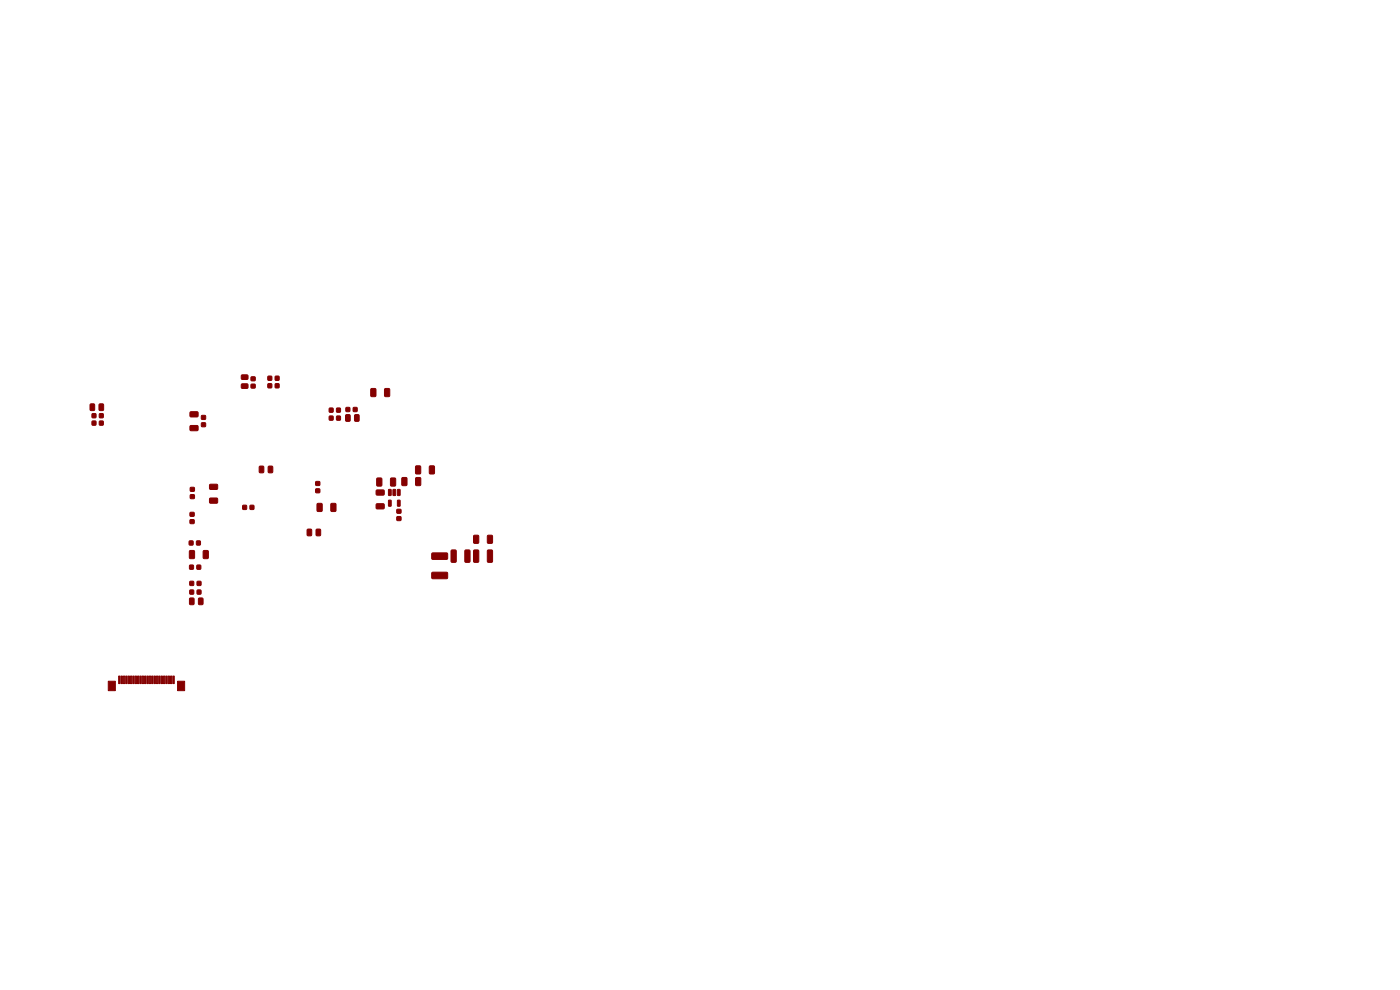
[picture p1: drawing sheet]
<svg xmlns="http://www.w3.org/2000/svg" width="297mm" height="210mm" viewBox="0 0 297 210" stroke-linecap="round" stroke-linejoin="round" font-family="sans-serif">
<g fill="#840000" stroke="#840000" stroke-width=".21">
<path d="M40.2 116.8h.8l.3 .1v1.4l-.2 .2h-.7l-.2-.1z"/>
<path d="M43.2 116.8h.8l.2 .1v1.4l-.1 .2h-.8l-.2-.1z"/>
<path d="M67 102.2h.8v.7h-.8z"/>
<path d="M67 103.7h.8v.8h-.8z"/>
<path d="M21.1 89.3h.8v.9h-.8z"/>
<path d="M19.6 89.3h.7v.9h-.7z"/>
<path d="M75.3 88l.7-.1 .2 .2v1l-.2 .3h-.6l-.2-.2z"/>
<path d="M73.4 88l.6-.1 .3 .2v1l-.2 .3h-.5l-.3-.2z"/>
<path d="M53.1 107.2h.7v.8h-.7z"/>
<path d="M51.5 107.2h.8v.8h-.8z"/>
<path d="M21.1 85.7h.6l.3 .1v1.1l-.2 .2h-.6l-.2-.1z"/>
<path d="M19.2 85.7h.6l.3 .1v1.1l-.2 .2h-.6l-.2-.1z"/>
<path d="M75 86.5h.7v.8h-.7z"/>
<path d="M73.4 86.5h.8v.8h-.8z"/>
<path d="M69.9 86.6h.7v.8h-.7z"/>
<path d="M71.4 86.6h.8v.8h-.8z"/>
<path d="M103.4 116.7h.8l.3 .1v2.3l-.2 .2h-.7l-.2-.2z"/>
<path d="M100.5 116.7h.8l.3 .1v2.3l-.2 .2h-.7l-.2-.2z"/>
<path d="M80 101.5l.8-.1 .2 .1v1.4l-.1 .2h-.8l-.2-.1z"/>
<path d="M82.9 101.5l.8-.1 .2 .1 .1 1.4-.2 .2h-.7l-.3-.1z"/>
<path d="M21.1 87.8h.8v.8h-.8z"/>
<path d="M19.6 87.8h.7v.8h-.7z"/>
<path d="M40.4 103.4h.8v.8h-.8z"/>
<path d="M40.4 105h.8v.7h-.8z"/>
<path d="M84.2 108.1h.8v.7h-.8z"/>
<path d="M84.2 109.6h.8v.8h-.8z"/>
<path d="M42.2 126.9l.6-.1 .3 .2v1l-.2 .3h-.6l-.2-.2z"/>
<path d="M40.3 126.9l.6-.1 .3 .2v1l-.2 .3h-.6l-.2-.2z"/>
<path d="M51.2 79.6l1.3-.1 .1 .3v.6l-.2 .1h-1.1l-.1-.2z"/>
<path d="M51.2 81.5l1.3-.1 .1 .3v.6l-.2 .1h-1.1l-.1-.2z"/>
<path d="M95.7 116.7h.8l.3 .1v2.3l-.2 .2h-.7l-.2-.2z"/>
<path d="M98.7 116.7h.8l.2 .1v2.3l-.1 .2h-.8l-.2-.2z"/>
<path d="M56.9 79.8h.7v.8h-.7z"/>
<path d="M58.4 79.8h.8v.8h-.8z"/>
<path d="M42.8 88.2h.8v.7h-.8z"/>
<path d="M42.8 89.7h.8v.8h-.8z"/>
<path d="M88.2 101.4l.8-.1 .3 .1v1.4l-.2 .2h-.7l-.2-.1z"/>
<path d="M85.3 101.4l.8-.1 .2 .1 .1 1.4-.2 .2h-.7l-.3-.1z"/>
<path d="M69.9 88.3h.7v.8h-.7z"/>
<path d="M71.4 88.3h.8v.8h-.8z"/>
<path d="M65.2 112.3l.7-.1 .2 .2v1l-.1 .3h-.6l-.2-.2z"/>
<path d="M67.1 112.3l.7-.1 .2 .2v1l-.1 .3h-.6l-.2-.2z"/>
<path d="M41.7 114.8h.8v.8h-.8z"/>
<path d="M40.2 114.8h.7v.8h-.7z"/>
<path d="M53.3 81.5h.8v.8h-.8z"/>
<path d="M53.3 80h.8v.7h-.8z"/>
<path d="M58.4 81.4h.8v.8h-.8z"/>
<path d="M56.9 81.4h.7v.8h-.7z"/>
<path d="M40.2 119.9h.8v.8h-.8z"/>
<path d="M41.8 119.9h.8v.8h-.8z"/>
<path d="M44.5 105.7h1.5l.2 .2v.7l-.3 .2-1.3-.1-.2-.2z"/>
<path d="M44.5 102.8l1.5-.1 .2 .3v.7l-.3 .1h-1.3l-.2-.2z"/>
<path d="M78.7 82.5l.8-.1 .2 .2 .1 1.3-.2 .2h-.7l-.2-.1z"/>
<path d="M81.6 82.5l.8-.1 .3 .2v1.3l-.2 .2h-.7l-.2-.1z"/>
<path d="M67.3 106.8h.8l.2 .1 .1 1.4-.2 .2h-.7l-.2-.1z"/>
<path d="M70.2 106.8h.8l.3 .1v1.4l-.2 .2h-.7l-.2-.1z"/>
<path d="M40.4 90.3h1.5l.1 .2v.7l-.2 .2h-1.4l-.1-.3z"/>
<path d="M40.4 87.4l1.5-.1 .1 .3v.7l-.2 .2-1.4-.1-.1-.2z"/>
<path d="M91.6 121.4h3.2l.2 .2v1l-.3 .2h-3l-.1-.3z"/>
<path d="M91.6 117.3h3.2l.2 .2v1l-.3 .2h-3l-.1-.3z"/>
<path d="M55 98.9h.7l.3 .1v1.1l-.2 .2h-.6l-.2-.1z"/>
<path d="M56.9 98.9h.7l.3 .1v1.1l-.2 .2h-.6l-.2-.1z"/>
<path d="M91.1 98.9l.8-.1 .3 .2v1.3l-.2 .2-.7 .1-.2-.2z"/>
<path d="M88.2 98.9l.8-.1 .2 .2 .1 1.3-.2 .2-.7 .1-.2-.2z"/>
<path d="M84.3 103.8l.6 .1-.1 1.2-.5-.1z"/>
<path d="M83.4 103.8l.5 .1v1.2l-.5-.1z"/>
<path d="M82.4 103.8l.6 .1-.1 1.2-.5-.1z"/>
<path d="M82.4 106.1l.6 .1-.1 1.2-.5-.1z"/>
<path d="M84.3 106.1l.6 .1-.1 1.2-.5-.1z"/>
<path d="M41.8 123.3h.8v.9h-.8z"/>
<path d="M40.3 123.3h.8v.9h-.8z"/>
<path d="M100.5 113.6l.8-.1 .3 .2v1.3l-.2 .3h-.7l-.2-.2z"/>
<path d="M103.4 113.6l.8-.1 .3 .2v1.3l-.2 .3h-.7l-.2-.2z"/>
<path d="M23 144.5h1.5v2h-1.5z"/>
<path d="M37.7 144.5h1.5v2h-1.5z"/>
<path d="M25.2 143.4h.3v1.6h-.3z"/>
<path d="M25.7 143.4h.3v1.6h-.3z"/>
<path d="M26.2 143.4h.3v1.6h-.3z"/>
<path d="M26.7 143.4h.3v1.6h-.3z"/>
<path d="M27.2 143.4h.3v1.6h-.3z"/>
<path d="M27.7 143.4h.3v1.6h-.3z"/>
<path d="M28.2 143.4h.3v1.6h-.3z"/>
<path d="M28.7 143.4h.3v1.6h-.3z"/>
<path d="M29.2 143.4h.3v1.6h-.3z"/>
<path d="M29.7 143.4h.3v1.6h-.3z"/>
<path d="M30.2 143.4h.3v1.6h-.3z"/>
<path d="M30.7 143.4h.3v1.6h-.3z"/>
<path d="M31.2 143.4h.3v1.6h-.3z"/>
<path d="M31.7 143.4h.3v1.6h-.3z"/>
<path d="M32.2 143.4h.3v1.6h-.3z"/>
<path d="M32.7 143.4h.3v1.6h-.3z"/>
<path d="M33.2 143.4h.3v1.6h-.3z"/>
<path d="M33.7 143.4h.3v1.6h-.3z"/>
<path d="M34.2 143.4h.3v1.6h-.3z"/>
<path d="M34.7 143.4h.3v1.6h-.3z"/>
<path d="M35.2 143.4h.3v1.6h-.3z"/>
<path d="M35.7 143.4h.3v1.6h-.3z"/>
<path d="M36.2 143.4h.3v1.6h-.3z"/>
<path d="M36.7 143.4h.3v1.6h-.3z"/>
<path d="M79.8 106.9h1.6l.1 .2v.7l-.2 .2-1.4-.1-.1-.2z"/>
<path d="M79.8 104l1.6-.1 .1 .3v.7l-.2 .1h-1.4l-.1-.2z"/>
<path d="M41.8 125.2h.8v.8h-.8z"/>
<path d="M40.3 125.2h.8v.8h-.8z"/>
<path d="M40.3 110.3h.9v.7h-.9z"/>
<path d="M40.3 108.7h.9v.8h-.9z"/>
</g>
</svg>
